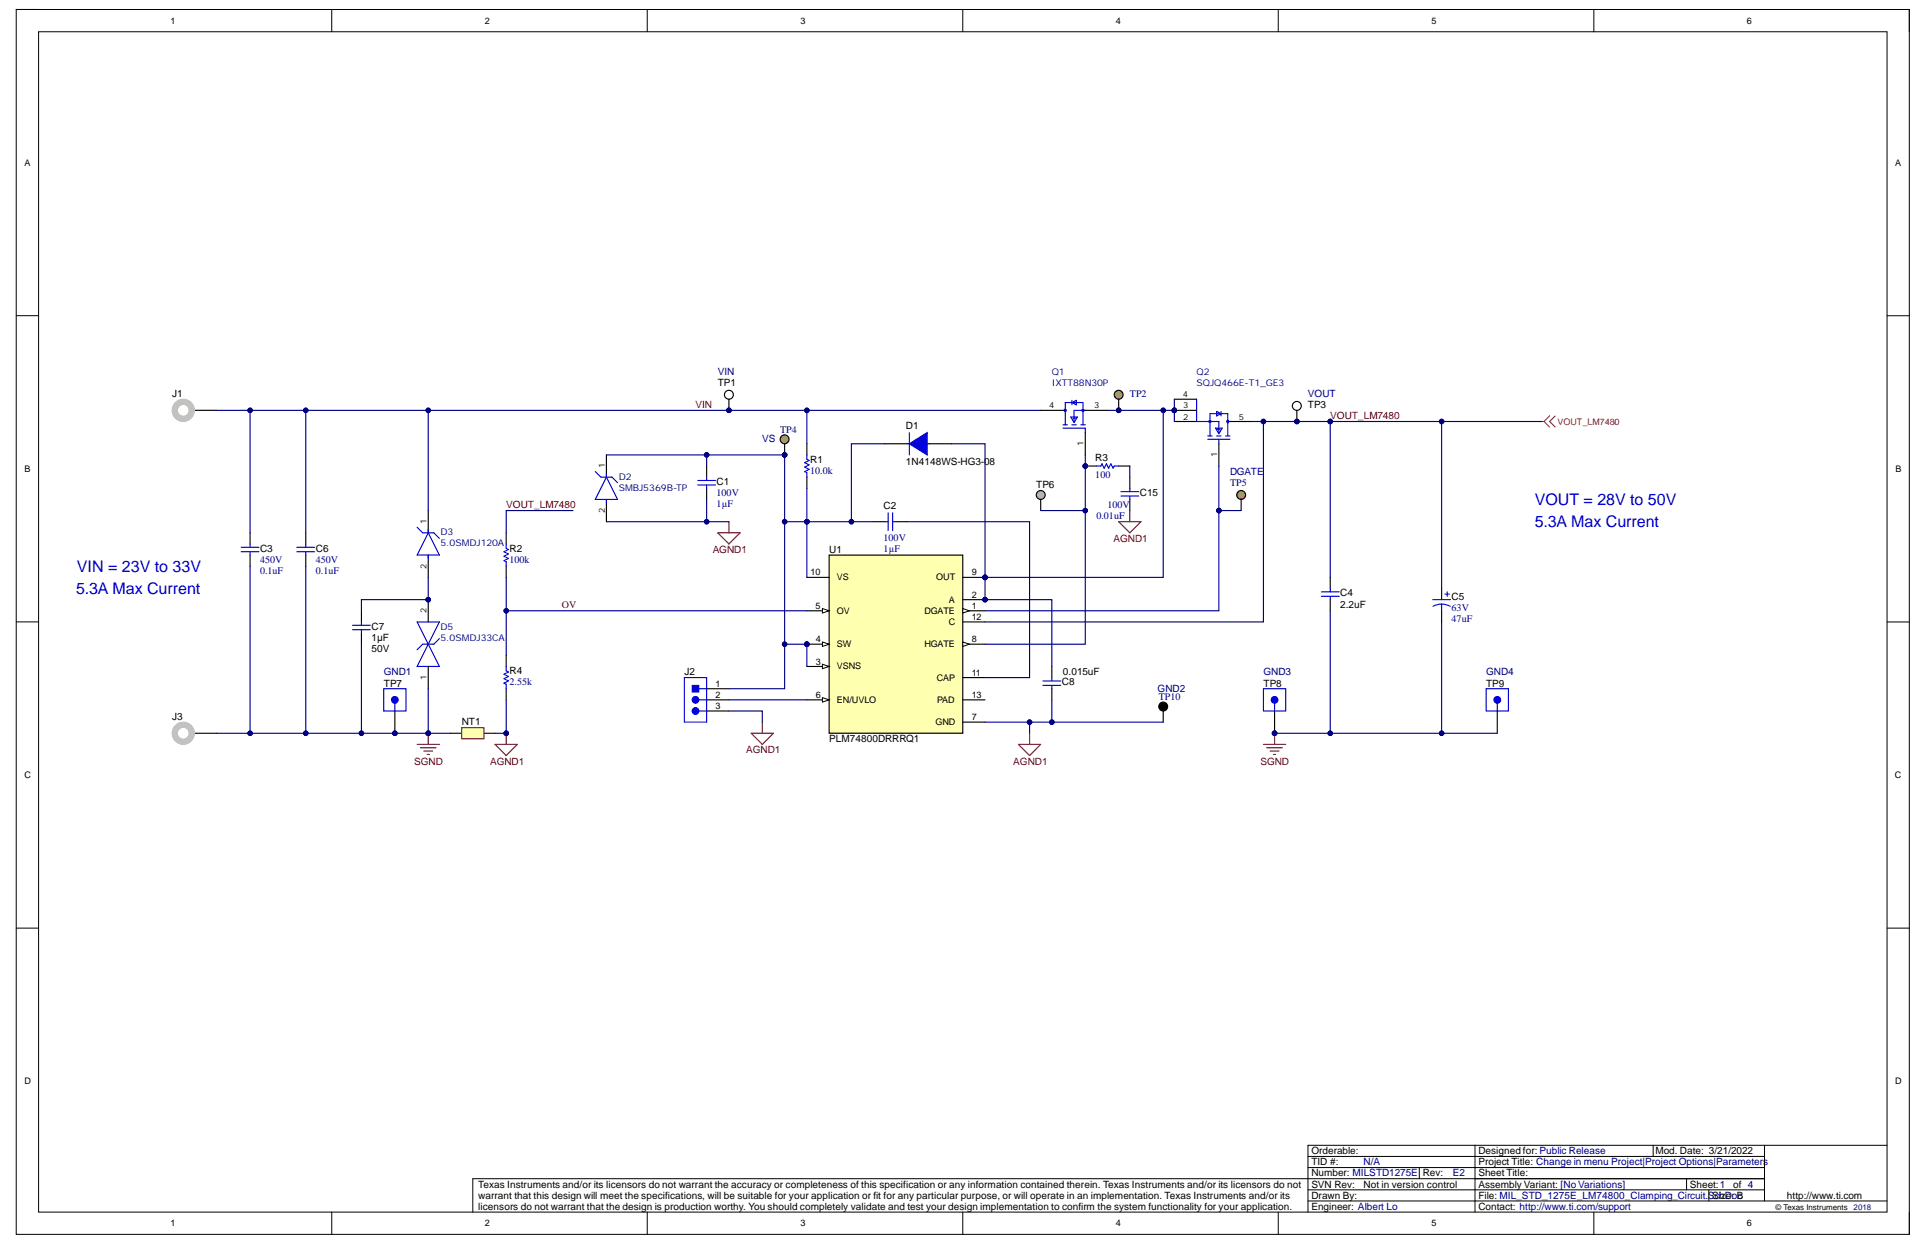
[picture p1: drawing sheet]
<svg xmlns="http://www.w3.org/2000/svg" width="432mm" height="279mm" viewBox="0 0 432 279" stroke-linecap="round" stroke-linejoin="round" font-family="sans-serif">
<defs><g id="words">
<g font-size="3.6" fill="#00f">
<text x="344" y="113.2">VOUT = 28V to 50V</text>
<text x="344" y="118.2">5.3A Max Current</text>
<text x="17.3" y="128.1">VIN = 23V to 33V</text>
<text x="17.1" y="133.1">5.3A Max Current</text>
</g>
<g font-size="2.2" fill="#000080">
<text x="160.8" y="84">VIN</text>
<text x="253.2" y="89">TP2</text>
<text x="293.1" y="89">VOUT</text>
<text x="170.8" y="99">VS</text>
<text x="174.8" y="97">TP4</text>
<text x="181.6" y="106.2">10.0k</text>
<text x="245.4" y="107.2">100</text>
<text x="275.6" y="106.4">DGATE</text>
<text x="160.6" y="111.2">100V</text>
<text x="160.6" y="113.7">1µF</text>
<text x="248.2" y="113.9">100V</text>
<text x="275.6" y="108.9">TP5</text>
<text x="245.7" y="116.4">0.01uF</text>
<text x="198" y="121.2">100V</text>
<text x="198" y="123.7">1µF</text>
<text x="58.3" y="126.1">450V</text>
<text x="58.3" y="128.6">0.1uF</text>
<text x="70.8" y="126.1">450V</text>
<text x="70.8" y="128.6">0.1uF</text>
<text x="114.2" y="126.1">100k</text>
<text x="325.3" y="136.9">63V</text>
<text x="325.3" y="139.4">47uF</text>
<text x="86" y="151.4">GND1</text>
<text x="114.2" y="153.6">2.55k</text>
<text x="259.4" y="155.1">GND2</text>
<text x="283.1" y="151.4">GND3</text>
<text x="333" y="151.4">GND4</text>
<text x="259.6" y="156.9">TP10</text>
<text x="305.6" y="261.2">N/A</text>
<text x="325.5" y="263.7">E2</text>
<text x="384.2" y="268.7">chDoc</text>
</g>
<g font-size="2.2">
<text x="38.6" y="89">J1</text>
<text x="160.8" y="86.5">TP1</text>
<text x="293.1" y="91.5">TP3</text>
<text x="203" y="96.2">D1</text>
<text x="181.6" y="103.7">R1</text>
<text x="203" y="104.2">1N4148WS-HG3-08</text>
<text x="245.4" y="103.2">R3</text>
<text x="160.6" y="108.7">C1</text>
<text x="232.2" y="109.4">TP6</text>
<text x="255.4" y="111.2">C15</text>
<text x="198" y="114.2">C2</text>
<text x="58.3" y="123.7">C3</text>
<text x="70.8" y="123.7">C6</text>
<text x="114.2" y="123.7">R2</text>
<text x="185.8" y="123.9">U1</text>
<text x="300.3" y="136.2">2.2uF</text>
<text x="300.3" y="133.7">C4</text>
<text x="325.3" y="134.4">C5</text>
<text x="83.3" y="143.7">1µF</text>
<text x="83.3" y="141.2">C7</text>
<text x="83.3" y="146.2">50V</text>
<text x="86" y="153.9">TP7</text>
<text x="114.2" y="151.1">R4</text>
<text x="153.4" y="151.4">J2</text>
<text x="238" y="153.6">C8</text>
<text x="238.2" y="151.4">0.015uF</text>
<text x="283.1" y="153.9">TP8</text>
<text x="333" y="153.9">TP9</text>
<text x="38.6" y="161.4">J3</text>
<text x="103.5" y="162.6">NT1</text>
<text x="185.8" y="166.4">PLM74800DRRRQ1</text>
<text x="293.9" y="263.7">Number: MILSTD1275E</text>
<text x="293.9" y="261.2">TID #:</text>
<text x="293.9" y="258.7">Orderable:</text>
<text x="318.8" y="263.7">Rev:</text>
<text x="331.3" y="263.7">Sheet Title:</text>
<text x="331.3" y="261.2">Project Title: Change in menu Project|Project Options|Parameters</text>
<text x="331.3" y="258.7">Designed for: Public Release</text>
<text x="370.9" y="258.7">Mod. Date: 3/21/2022</text>
<text x="107.2" y="266.2">Texas Instruments and/or its licensors do not warrant the accuracy or completeness of this specification or any information contained therein. Texas Instruments and/or its licensors do not</text>
<text x="107.2" y="268.7">warrant that this design will meet the specifications, will be suitable for your application or fit for any particular purpose, or will operate in an implementation. Texas Instruments and/or its</text>
<text x="293.9" y="268.7">Drawn By:</text>
<text x="293.9" y="266.2">SVN Rev:</text>
<text x="305.6" y="266.2">Not in version control</text>
<text x="331.3" y="268.7">File: MIL_STD_1275E_LM74800_Clamping_Circuit.SSize: B</text>
<text x="331.3" y="266.2">Assembly Variant: [No Variations]</text>
<text x="378.7" y="266.2">Sheet:1</text>
<text x="388.4" y="266.2">of 4</text>
<text x="400.4" y="268.7">http://www.ti.com</text>
<text x="107.2" y="271.2">licensors do not warrant that the design is production worthy. You should completely validate and test your design implementation to confirm the system functionality for your application.</text>
<text x="293.9" y="271.2">Engineer: Albert Lo</text>
<text x="331.3" y="271.2">Contact: http://www.ti.com/support</text>
</g>
<g font-size="2.2" fill="#800000">
<text x="155.8" y="91.5">VIN</text>
<text x="298.1" y="94">VOUT_LM7480</text>
<text x="113.4" y="113.9">VOUT_LM7480</text>
<text x="159.7" y="123.9">AGND1</text>
<text x="249.5" y="121.4">AGND1</text>
<text x="125.9" y="136.4">OV</text>
<text x="92.8" y="171.4">SGND</text>
<text x="109.8" y="171.4">AGND1</text>
<text x="167.2" y="168.9">AGND1</text>
<text x="227" y="171.4">AGND1</text>
<text x="282.4" y="171.4">SGND</text>
</g>
<g font-size="2.1" fill="#000080">
<text x="235.7" y="84">Q1</text>
<text x="235.7" y="86.5">IXTT88N30P</text>
<text x="268.1" y="84">Q2</text>
<text x="268.1" y="86.5">SQJQ466E-T1_GE3</text>
<text x="138.6" y="107.5">D2</text>
<text x="138.6" y="110">SMBJ5369B-TP</text>
<text x="98.7" y="120">D3</text>
<text x="98.7" y="122.5">5.0SMDJ120A</text>
<text x="98.7" y="141.2">D5</text>
<text x="98.7" y="143.7">5.0SMDJ33CA</text>
</g>
<g font-size="2">
<text x="38.2" y="5.3">1</text>
<text x="108.7" y="5.3">2</text>
<text x="179.4" y="5.3">3</text>
<text x="250" y="5.3">4</text>
<text x="320.7" y="5.3">5</text>
<text x="391.4" y="5.3">6</text>
<text x="5.5" y="37.1">A</text>
<text x="424.7" y="37.1">A</text>
<text x="5.5" y="105.8">B</text>
<text x="424.7" y="105.8">B</text>
<text x="181.6" y="129">10</text>
<text x="187.5" y="130.1">VS</text>
<text x="209.8" y="130.1">OUT</text>
<text x="217.7" y="129">9</text>
<text x="182.7" y="136.5">5</text>
<text x="187.5" y="137.6">OV</text>
<text x="207.2" y="137.6">DGATE</text>
<text x="212.6" y="135.1">A</text>
<text x="217.7" y="136.5">1</text>
<text x="217.7" y="134">2</text>
<text x="182.8" y="144">4</text>
<text x="212.6" y="140.1">C</text>
<text x="217.7" y="144">8</text>
<text x="217.7" y="139">12</text>
<text x="182.8" y="148.9">3</text>
<text x="187.5" y="145.1">SW</text>
<text x="207.2" y="145.1">HGATE</text>
<text x="160.3" y="153.9">1</text>
<text x="187.5" y="150">VSNS</text>
<text x="209.9" y="152.5">CAP</text>
<text x="217.7" y="151.4">11</text>
<text x="160.3" y="156.4">2</text>
<text x="160.3" y="158.9">3</text>
<text x="182.8" y="156.4">6</text>
<text x="187.5" y="157.5">EN/UVLO</text>
<text x="210" y="157.5">PAD</text>
<text x="217.7" y="161.4">7</text>
<text x="217.7" y="156.4">13</text>
<text x="209.6" y="162.5">GND</text>
<text x="5.5" y="174.4">C</text>
<text x="424.6" y="174.4">C</text>
<text x="5.5" y="243">D</text>
<text x="424.7" y="243">D</text>
<text x="38.2" y="274.8">1</text>
<text x="108.7" y="274.8">2</text>
<text x="179.4" y="274.8">3</text>
<text x="250" y="274.8">4</text>
<text x="320.7" y="274.8">5</text>
<text x="391.4" y="274.8">6</text>
</g>
<text font-size="2" fill="#f00" x="349" y="95.3">VOUT_LM7480</text>
<g font-size="1.9">
<text x="265.1" y="89.1">4</text>
<text x="235.1" y="91.6">4</text>
<text x="245.2" y="91.6">3</text>
<text x="265.1" y="94">2</text>
<text x="265.1" y="91.6">3</text>
<text x="277.6" y="94">5</text>
<text x="242.8" y="99.9" transform="rotate(-90 242.8 99.9)">1</text>
<text x="135.5" y="105" transform="rotate(-90 135.5 105)">1</text>
<text x="272.8" y="102.4" transform="rotate(-90 272.8 102.4)">1</text>
<text x="95.6" y="117.4" transform="rotate(-90 95.6 117.4)">1</text>
<text x="135.5" y="115" transform="rotate(-90 135.5 115)">2</text>
<text x="95.6" y="127.5" transform="rotate(-90 95.6 127.5)">2</text>
<text x="95.6" y="137.4" transform="rotate(-90 95.6 137.4)">2</text>
<text x="95.6" y="152.3" transform="rotate(-90 95.6 152.3)">1</text>
</g>
<text font-size="1.8" x="397.9" y="271.3">© Texas Instruments</text>
<text font-size="1.8" fill="#000080" x="415.4" y="271.3">2018</text>
</g></defs>
<g fill="none" stroke="#000" stroke-width=".22">
<path d="M3.6 2.1h424.2v274.6h-424.2zM3.6 2.1h5M8.6 7.1h414.2v264.6h-414.2zM74.3 2.1v5M145 2.1v5M215.7 2.1v5M286.4 2.1v5M357.1 2.1v5M422.8 2.1h5v5M3.6 70.8h5M422.8 70.8h5M3.6 139.4h5"/>
<path d="M422.8 139.4h5M3.6 208h5M422.8 208h5M293.1 259.2h102.3M330.5 256.7v15M370.4 256.7v2.5M395.4 256.7v12.5M422.8 256.7h-129.7v15M74.3 271.7v5M145 271.7v5M215.7 271.7v5M286.4 271.7v5"/>
<path d="M293.1 269.2h129.7M293.1 266.7h102.3M293.1 261.7h102.3M318 261.7v2.5M357.1 271.7v5M377.9 264.2v2.5M382.9 266.7v2.5M395.4 264.2h-289.5v7.5M427.8 271.7v5"/>
</g>
<path d="M93.5 166.8h5M94.2 167.6h3.5M95 168.3h2M95.7 169.1h.5M96 164.3v2.5M228.2 166.8h5l-2.5 2.5zM230.7 164.3v2.5" fill="none" stroke="#800000" stroke-width=".25"/>
<circle cx="96" cy="164.4" r=".5" fill="#000080"/>
<circle cx="96" cy="164.4" r=".5" fill="none" stroke="#000080" stroke-width=".22"/>
<path d="M298.1 129.4v2.5M298.1 134.4v2.5" fill="none" stroke="#000" stroke-width=".25"/>
<path d="M296.1 132.7h4M296.1 133.7h4M298.1 131.9v.8M298.1 133.7v.7" fill="none" stroke="#00f" stroke-width=".25"/>
<path d="M283.1 166.8h5M283.9 167.6h3.5M284.6 168.3h2M285.4 169.1h.4M285.6 164.3v2.5" fill="none" stroke="#800000" stroke-width=".25"/>
<circle cx="285.6" cy="164.4" r=".5" fill="#000080"/>
<circle cx="285.6" cy="164.4" r=".5" fill="none" stroke="#000080" stroke-width=".22"/>
<path d="M43.6 92h5M43.6 164.3h5" fill="none" stroke="#000" stroke-width=".25"/>
<g fill="none" stroke="#c0c0c0" stroke-width="1.3">
<circle cx="41.1" cy="92" r="1.87"/>
<circle cx="41.1" cy="164.3" r="1.87"/>
</g>
<g fill="none" stroke="#c0c0c0" stroke-width=".22">
<circle cx="41.1" cy="92" r="2.49"/>
<circle cx="41.1" cy="164.3" r="2.49"/>
</g>
<circle cx="285.6" cy="164.4" r=".5" fill="#000080"/>
<circle cx="285.6" cy="164.4" r=".5" fill="none" stroke="#000080" stroke-width=".22"/>
<path d="M283.1 154.4h5v5h-5z" fill-rule="evenodd" fill="#fff"/>
<path d="M283.1 154.4h5v5h-5zM285.6 157.6v1.8" fill="none" stroke="#00f" stroke-width=".25"/>
<circle cx="285.6" cy="156.9" r=".75" fill="#00f"/>
<circle cx="285.6" cy="156.9" r=".75" fill="none" stroke="#00f" stroke-width=".25"/>
<path d="M285.6 159.4v4.9" fill="none" stroke="#000" stroke-width=".25"/>
<circle cx="285.6" cy="164.4" r=".5" fill="#000080"/>
<circle cx="285.6" cy="164.4" r=".5" fill="none" stroke="#000080" stroke-width=".22"/>
<circle cx="220.7" cy="134.4" r=".5" fill="#000080"/>
<circle cx="220.7" cy="134.4" r=".5" fill="none" stroke="#000080" stroke-width=".22"/>
<circle cx="180.8" cy="144.4" r=".5" fill="#000080"/>
<circle cx="180.8" cy="144.4" r=".5" fill="none" stroke="#000080" stroke-width=".22"/>
<circle cx="220.7" cy="129.4" r=".5" fill="#000080"/>
<circle cx="220.7" cy="129.4" r=".5" fill="none" stroke="#000080" stroke-width=".22"/>
<path d="M185.8 124.4h29.9v39.9h-29.9z" fill-rule="evenodd" fill="#ffffb0"/>
<path d="M185.8 124.4h29.9v39.9h-29.9zM215.7 136.9h5" fill="none" stroke="#000" stroke-width=".25"/>
<path d="M215.7 136.4l1.5 .5-1.5 .5z" fill="#f8fcff"/>
<path d="M215.7 136.4l1.5 .5-1.5 .5z" fill="none" stroke="#000" stroke-width=".22"/>
<path d="M215.7 134.4h5" fill="none" stroke="#000" stroke-width=".25"/>
<circle cx="220.7" cy="134.4" r=".5" fill="#000080"/>
<circle cx="220.7" cy="134.4" r=".5" fill="none" stroke="#000080" stroke-width=".22"/>
<path d="M180.8 149.4h5" fill="none" stroke="#000" stroke-width=".25"/>
<path d="M184.3 148.9l1.5 .5-1.5 .5z" fill="#f8fcff"/>
<path d="M184.3 148.9l1.5 .5-1.5 .5z" fill="none" stroke="#000" stroke-width=".22"/>
<path d="M180.8 144.4h5" fill="none" stroke="#000" stroke-width=".25"/>
<path d="M184.3 143.9l1.5 .5-1.5 .5z" fill="#f8fcff"/>
<path d="M184.3 143.9l1.5 .5-1.5 .5z" fill="none" stroke="#000" stroke-width=".22"/>
<circle cx="180.8" cy="144.4" r=".5" fill="#000080"/>
<circle cx="180.8" cy="144.4" r=".5" fill="none" stroke="#000080" stroke-width=".22"/>
<path d="M180.8 136.9h5" fill="none" stroke="#000" stroke-width=".25"/>
<path d="M184.3 136.4l1.5 .5-1.5 .5z" fill="#f8fcff"/>
<path d="M184.3 136.4l1.5 .5-1.5 .5z" fill="none" stroke="#000" stroke-width=".22"/>
<path d="M180.8 156.9h5" fill="none" stroke="#000" stroke-width=".25"/>
<path d="M184.3 156.4l1.5 .5-1.5 .5z" fill="#f8fcff"/>
<path d="M184.3 156.4l1.5 .5-1.5 .5z" fill="none" stroke="#000" stroke-width=".22"/>
<path d="M215.7 144.4h5M215.7 161.9h5" fill="none" stroke="#000" stroke-width=".25"/>
<path d="M215.7 143.9l1.5 .5-1.5 .5z" fill="#f8fcff"/>
<path d="M215.7 143.9l1.5 .5-1.5 .5z" fill="none" stroke="#000" stroke-width=".22"/>
<path d="M215.7 129.4h5" fill="none" stroke="#000" stroke-width=".25"/>
<circle cx="220.7" cy="129.4" r=".5" fill="#000080"/>
<circle cx="220.7" cy="129.4" r=".5" fill="none" stroke="#000080" stroke-width=".22"/>
<path d="M180.8 129.4h5M215.7 139.4h5M215.7 151.9h5M215.7 156.9h5" fill="none" stroke="#000" stroke-width=".25"/>
<path d="M160.8 119.4h5l-2.5 2.5zM163.3 116.9v2.5M110.9 166.8h5l-2.5 2.5zM113.4 164.3v2.5" fill="none" stroke="#800000" stroke-width=".25"/>
<circle cx="113.4" cy="164.4" r=".5" fill="#000080"/>
<circle cx="113.4" cy="164.4" r=".5" fill="none" stroke="#000080" stroke-width=".22"/>
<path d="M153.4 151.9h4.9v10h-4.9z" fill-rule="evenodd" fill="#fff"/>
<path d="M153.4 151.9h4.9v10h-4.9zM156.6 156.9h1.7" fill="none" stroke="#00f" stroke-width=".25"/>
<circle cx="155.8" cy="156.9" r=".75" fill="#00f"/>
<g fill="none" stroke="#00f" stroke-width=".25">
<path d="M156.6 154.4h1.7M156.6 159.4h1.7"/>
<circle cx="155.8" cy="156.9" r=".75"/>
</g>
<path d="M158.3 154.4h5M158.3 156.9h5" fill="none" stroke="#000" stroke-width=".25"/>
<circle cx="155.8" cy="159.4" r=".75" fill="#00f"/>
<circle cx="155.8" cy="159.4" r=".75" fill="none" stroke="#00f" stroke-width=".25"/>
<path d="M158.3 159.4h5" fill="none" stroke="#000" stroke-width=".25"/>
<path d="M155.1 153.6h1.5v1.5h-1.5z" fill-rule="evenodd" fill="#00f"/>
<path d="M155.1 153.6h1.5v1.5h-1.5z" fill="none" stroke="#00f" stroke-width=".22"/>
<path d="M168.3 164.3h5l-2.5 2.5zM170.8 161.9v2.4" fill="none" stroke="#800000" stroke-width=".25"/>
<circle cx="290.6" cy="94.5" r=".5" fill="#000080"/>
<circle cx="290.6" cy="94.5" r=".5" fill="none" stroke="#000080" stroke-width=".22"/>
<circle cx="290.6" cy="91" r="1" fill="#fff"/>
<g fill="none" stroke="#000" stroke-width=".25">
<path d="M290.6 92v2.5"/>
<circle cx="290.6" cy="91" r="1"/>
</g>
<circle cx="290.6" cy="94.5" r=".5" fill="#000080"/>
<circle cx="290.6" cy="94.5" r=".5" fill="none" stroke="#000080" stroke-width=".22"/>
<circle cx="298.1" cy="94.5" r=".5" fill="#000080"/>
<circle cx="298.1" cy="94.5" r=".5" fill="none" stroke="#000080" stroke-width=".22"/>
<path d="M333 154.4h5v5h-5z" fill-rule="evenodd" fill="#fff"/>
<path d="M333 154.4h5v5h-5zM335.5 157.6v1.8" fill="none" stroke="#00f" stroke-width=".25"/>
<circle cx="335.5" cy="156.9" r=".75" fill="#00f"/>
<circle cx="335.5" cy="156.9" r=".75" fill="none" stroke="#00f" stroke-width=".25"/>
<path d="M335.5 159.4v4.9" fill="none" stroke="#000" stroke-width=".25"/>
<circle cx="88.5" cy="164.4" r=".5" fill="#000080"/>
<circle cx="88.5" cy="164.4" r=".5" fill="none" stroke="#000080" stroke-width=".22"/>
<path d="M86 154.4h5v5h-5z" fill-rule="evenodd" fill="#fff"/>
<path d="M86 154.4h5v5h-5zM88.5 157.6v1.8" fill="none" stroke="#00f" stroke-width=".25"/>
<circle cx="88.5" cy="156.9" r=".75" fill="#00f"/>
<circle cx="88.5" cy="156.9" r=".75" fill="none" stroke="#00f" stroke-width=".25"/>
<path d="M88.5 159.4v4.9" fill="none" stroke="#000" stroke-width=".25"/>
<circle cx="88.5" cy="164.4" r=".5" fill="#000080"/>
<circle cx="88.5" cy="164.4" r=".5" fill="none" stroke="#000080" stroke-width=".22"/>
<path d="M235.7 149.4v2.5M235.7 154.4v2.5" fill="none" stroke="#000" stroke-width=".25"/>
<path d="M233.7 152.6h4M233.7 153.6h4M235.7 151.9v.7M235.7 153.6v.8" fill="none" stroke="#00f" stroke-width=".25"/>
<circle cx="163.3" cy="92" r=".5" fill="#000080"/>
<circle cx="163.3" cy="92" r=".5" fill="none" stroke="#000080" stroke-width=".22"/>
<circle cx="163.3" cy="88.5" r="1" fill="#fff"/>
<g fill="none" stroke="#000" stroke-width=".25">
<path d="M163.3 89.5v2.5"/>
<circle cx="163.3" cy="88.5" r="1"/>
</g>
<circle cx="163.3" cy="92" r=".5" fill="#000080"/>
<circle cx="163.3" cy="92" r=".5" fill="none" stroke="#000080" stroke-width=".22"/>
<circle cx="260.7" cy="158.4" r="1" fill="#000"/>
<g fill="none" stroke="#000" stroke-width=".25">
<path d="M260.6 159.4v2.5"/>
<circle cx="260.7" cy="158.4" r="1"/>
</g>
<circle cx="278.1" cy="110.9" r="1" fill="#fd8300"/>
<g fill="none" stroke="#000" stroke-width=".25">
<path d="M278.1 111.9v2.5"/>
<circle cx="278.1" cy="110.9" r="1"/>
</g>
<circle cx="175.8" cy="102" r=".5" fill="#000080"/>
<circle cx="175.8" cy="102" r=".5" fill="none" stroke="#000080" stroke-width=".22"/>
<circle cx="175.8" cy="98.5" r="1" fill="#fd8300"/>
<g fill="none" stroke="#000" stroke-width=".25">
<path d="M175.8 99.5v2.5"/>
<circle cx="175.8" cy="98.5" r="1"/>
</g>
<circle cx="175.8" cy="102" r=".5" fill="#000080"/>
<circle cx="175.8" cy="102" r=".5" fill="none" stroke="#000080" stroke-width=".22"/>
<path d="M101 164.3h2.5M108.4 164.3h2.5" fill="none" stroke="#000" stroke-width=".25"/>
<path d="M103.5 163.1h4.9v2.5h-4.9z" fill-rule="evenodd" fill="#ffffb0"/>
<path d="M103.5 163.1h4.9v2.5h-4.9z" fill="none" stroke="#800000" stroke-width=".22"/>
<path d="M198.3 99.5h14.9M56 119.4v2.5M68.5 119.4v2.5M56 124.4v2.5M68.5 124.4v2.5M81 136.9v2.5M81 141.9v2.5" fill="none" stroke="#000" stroke-width=".25"/>
<path d="M54 122.7h4M54 123.7h4M56 121.9v.8M56 123.7v.7M66.5 122.7h4M66.5 123.7h4M68.5 121.9v.8M68.5 123.7v.7M81 139.4v.7M79 140.1h4M79 141.1h4M81 141.1v.8" fill="none" stroke="#00f" stroke-width=".25"/>
<path d="M203.8 99.5l3.9-2.5v5z" fill="#00f"/>
<path d="M203.8 99.5l3.9-2.5v5zM203.8 97v5" fill="none" stroke="#00f" stroke-width=".25"/>
<path d="M345.5 94.5h.5M346 94.5l1.2 1.2M347.2 93.2l-1.2 1.3M348.5 93.2l-1.3 1.3 1.3 1.2" fill="none" stroke="#f00" stroke-width=".25"/>
<circle cx="263.1" cy="92" r=".5" fill="#000080"/>
<circle cx="263.1" cy="92" r=".5" fill="none" stroke="#000080" stroke-width=".22"/>
<g fill="none" stroke="#00f" stroke-width=".25">
<path d="M268.1 89.5v5h5v2.5M270.6 98.5h5M270.6 97.7h1M271.1 97.7v-5h4v5M272.4 96h1.5l-.8 1.2zM272.6 97.7h1M272.6 96.2h.8M272.6 92.2l1 .5-1 .5zM273.1 98.5v1M273.6 92.2v1M274.6 97.7h1M275.1 94.5h.5"/>
<circle cx="271.1" cy="94.5" r=".25"/>
<circle cx="275.1" cy="94.5" r=".25"/>
</g>
<path d="M263.1 94.5h5M263.1 92h5M273.1 99.5v5M275.6 94.5h5" fill="none" stroke="#000" stroke-width=".25"/>
<circle cx="263.1" cy="92" r=".5" fill="#000080"/>
<circle cx="263.1" cy="92" r=".5" fill="none" stroke="#000080" stroke-width=".22"/>
<path d="M263.1 89.5h5M158.3 104.4v2.5M158.3 109.4v2.5M253.2 106.9v2.5M253.2 111.9v2.5" fill="none" stroke="#000" stroke-width=".25"/>
<path d="M156.3 107.7h4M156.3 108.7h4M158.3 106.9v.8M158.3 108.7v.7M251.2 110.2h4M251.2 111.2h4M253.2 109.4v.8M253.2 111.2v.7" fill="none" stroke="#00f" stroke-width=".25"/>
<path d="M250.7 116.9h5l-2.5 2.5zM253.2 114.4v2.5" fill="none" stroke="#800000" stroke-width=".25"/>
<circle cx="243.2" cy="104.5" r=".5" fill="#000080"/>
<circle cx="243.2" cy="104.5" r=".5" fill="none" stroke="#000080" stroke-width=".22"/>
<path d="M243.2 104.5h2.5M250.7 104.5h2.5" fill="none" stroke="#000" stroke-width=".25"/>
<circle cx="243.2" cy="104.5" r=".5" fill="#000080"/>
<circle cx="243.2" cy="104.5" r=".5" fill="none" stroke="#000080" stroke-width=".22"/>
<path d="M245.7 104.5h1l.2-.5 .5 1 .5-1 .5 1 .5-1 .5 1 .3-.5h1M113.4 121.9v1l.5 .3-1 .5 1 .5-1 .5 1 .5-1 .5 .5 .2v1M113.4 149.4v1l.5 .2-1 .5 1 .5-1 .5 1 .5-1 .5 .5 .3v1" fill="none" stroke="#00f" stroke-width=".25"/>
<path d="M113.4 119.4v2.5M113.4 126.9v2.5M113.4 146.9v2.5M113.4 154.4v2.5" fill="none" stroke="#000" stroke-width=".25"/>
<circle cx="233.2" cy="110.9" r="1" fill="#b2acb0"/>
<g fill="none" stroke="#000" stroke-width=".25">
<path d="M233.2 111.9v2.5"/>
<circle cx="233.2" cy="110.9" r="1"/>
</g>
<circle cx="250.7" cy="92" r=".5" fill="#000080"/>
<circle cx="250.7" cy="92" r=".5" fill="none" stroke="#000080" stroke-width=".22"/>
<circle cx="250.7" cy="88.5" r="1" fill="#fd8300"/>
<g fill="none" stroke="#000" stroke-width=".25">
<path d="M250.7 89.5v2.5"/>
<circle cx="250.7" cy="88.5" r="1"/>
</g>
<circle cx="250.7" cy="92" r=".5" fill="#000080"/>
<circle cx="250.7" cy="92" r=".5" fill="none" stroke="#000080" stroke-width=".22"/>
<path d="M180.8 99.5v2.5M180.8 106.9v2.5M195.8 116.9h2.5M200.8 116.9h2.5M323 131.9v2.5M323 136.9v2.5" fill="none" stroke="#000" stroke-width=".25"/>
<path d="M180.8 102v1l.5 .2-1 .5 1 .5-1 .5 1 .5-1 .5 .5 .3v.9M198.3 116.9h.7M199 114.9v4M200 116.9h.8M200 114.9v4M321 134.4h4M323 135.4l1.2 .2 .8 .3M323 135.4l-1.2 .2-.7 .3M323 135.4v1.5M323.8 133.2h1M324.3 132.7v1" fill="none" stroke="#00f" stroke-width=".25"/>
<circle cx="96" cy="134.4" r=".5" fill="#000080"/>
<circle cx="96" cy="134.4" r=".5" fill="none" stroke="#000080" stroke-width=".22"/>
<path d="M93.5 139.4l5 10h-5l5-10zM98.5 143.1l-1.3 1.3h-2.5l-1.2 1.2" fill="none" stroke="#00f" stroke-width=".25"/>
<path d="M96 134.4v5M96 149.4v5" fill="none" stroke="#000" stroke-width=".25"/>
<circle cx="96" cy="134.4" r=".5" fill="#000080"/>
<circle cx="96" cy="134.4" r=".5" fill="none" stroke="#000080" stroke-width=".22"/>
<path d="M96 114.4v5M135.9 102v4.9M135.9 111.9v5M96 124.4v5" fill="none" stroke="#000" stroke-width=".25"/>
<path d="M93.5 118.2l1.2 1.2h2.5l1.3 1.3M96 119.4l2.5 5h-5zM96 118.7v.7M133.4 105.7l1.2 1.2h2.5l1.3 1.3M135.9 106.9l2.5 5h-5zM135.9 106.2v.7M135.9 111.9v.8M96 124.4v.8" fill="none" stroke="#00f" stroke-width=".25"/>
<path d="M298.1 136.9v27.4h-12.5" fill="none" stroke="#000080" stroke-width=".25"/>
<circle cx="285.6" cy="164.4" r=".5" fill="#000080"/>
<circle cx="285.6" cy="164.4" r=".5" fill="none" stroke="#000080" stroke-width=".22"/>
<circle cx="298.1" cy="164.4" r=".5" fill="#000080"/>
<circle cx="298.1" cy="164.4" r=".5" fill="none" stroke="#000080" stroke-width=".22"/>
<path d="M220.7 161.9h10v2.4" fill="none" stroke="#000080" stroke-width=".25"/>
<circle cx="230.7" cy="161.9" r=".5" fill="#000080"/>
<circle cx="230.7" cy="161.9" r=".5" fill="none" stroke="#000080" stroke-width=".22"/>
<path d="M180.8 116.9v12.5" fill="none" stroke="#000080" stroke-width=".25"/>
<circle cx="180.8" cy="116.9" r=".5" fill="#000080"/>
<circle cx="180.8" cy="116.9" r=".5" fill="none" stroke="#000080" stroke-width=".22"/>
<path d="M203.3 116.9h27.4v35h-10M113.4 156.9v7.4" fill="none" stroke="#000080" stroke-width=".25"/>
<circle cx="113.4" cy="164.4" r=".5" fill="#000080"/>
<circle cx="113.4" cy="164.4" r=".5" fill="none" stroke="#000080" stroke-width=".22"/>
<path d="M323 94.5v37.4" fill="none" stroke="#000080" stroke-width=".25"/>
<circle cx="323" cy="94.5" r=".5" fill="#000080"/>
<circle cx="323" cy="94.5" r=".5" fill="none" stroke="#000080" stroke-width=".22"/>
<path d="M298.1 94.5v34.9" fill="none" stroke="#000080" stroke-width=".25"/>
<circle cx="298.1" cy="94.5" r=".5" fill="#000080"/>
<circle cx="298.1" cy="94.5" r=".5" fill="none" stroke="#000080" stroke-width=".22"/>
<path d="M273.1 114.4v22.5h-52.4" fill="none" stroke="#000080" stroke-width=".25"/>
<circle cx="273.1" cy="114.4" r=".5" fill="#000080"/>
<circle cx="273.1" cy="114.4" r=".5" fill="none" stroke="#000080" stroke-width=".22"/>
<path d="M273.1 104.5v9.9" fill="none" stroke="#000080" stroke-width=".25"/>
<circle cx="273.1" cy="114.4" r=".5" fill="#000080"/>
<circle cx="273.1" cy="114.4" r=".5" fill="none" stroke="#000080" stroke-width=".22"/>
<path d="M283.1 94.5v44.9h-62.4" fill="none" stroke="#000080" stroke-width=".25"/>
<circle cx="283.1" cy="94.5" r=".5" fill="#000080"/>
<circle cx="283.1" cy="94.5" r=".5" fill="none" stroke="#000080" stroke-width=".22"/>
<path d="M180.8 92v7.5" fill="none" stroke="#000080" stroke-width=".25"/>
<circle cx="180.8" cy="92" r=".5" fill="#000080"/>
<circle cx="180.8" cy="92" r=".5" fill="none" stroke="#000080" stroke-width=".22"/>
<path d="M96 92v22.4" fill="none" stroke="#000080" stroke-width=".25"/>
<circle cx="96" cy="92" r=".5" fill="#000080"/>
<circle cx="96" cy="92" r=".5" fill="none" stroke="#000080" stroke-width=".22"/>
<path d="M163.3 159.4h7.5v2.5M230.7 161.9h29.9" fill="none" stroke="#000080" stroke-width=".25"/>
<circle cx="235.7" cy="161.9" r=".5" fill="#000080"/>
<circle cx="235.7" cy="161.9" r=".5" fill="none" stroke="#000080" stroke-width=".22"/>
<circle cx="230.7" cy="161.9" r=".5" fill="#000080"/>
<circle cx="230.7" cy="161.9" r=".5" fill="none" stroke="#000080" stroke-width=".22"/>
<path d="M213.2 99.5h7.5v29.9" fill="none" stroke="#000080" stroke-width=".25"/>
<circle cx="220.7" cy="129.4" r=".5" fill="#000080"/>
<circle cx="220.7" cy="129.4" r=".5" fill="none" stroke="#000080" stroke-width=".22"/>
<path d="M273.1 114.4h5" fill="none" stroke="#000080" stroke-width=".25"/>
<circle cx="273.1" cy="114.4" r=".5" fill="#000080"/>
<circle cx="273.1" cy="114.4" r=".5" fill="none" stroke="#000080" stroke-width=".22"/>
<path d="M233.2 114.4h10" fill="none" stroke="#000080" stroke-width=".25"/>
<circle cx="243.2" cy="114.4" r=".5" fill="#000080"/>
<circle cx="243.2" cy="114.4" r=".5" fill="none" stroke="#000080" stroke-width=".22"/>
<path d="M163.3 156.9h17.5M180.8 144.4v5" fill="none" stroke="#000080" stroke-width=".25"/>
<circle cx="180.8" cy="144.4" r=".5" fill="#000080"/>
<circle cx="180.8" cy="144.4" r=".5" fill="none" stroke="#000080" stroke-width=".22"/>
<path d="M81 144.4v19.9" fill="none" stroke="#000080" stroke-width=".25"/>
<circle cx="81" cy="164.4" r=".5" fill="#000080"/>
<circle cx="81" cy="164.4" r=".5" fill="none" stroke="#000080" stroke-width=".22"/>
<path d="M260.6 92v37.4h-39.9M128.4 114.4h-15v5" fill="none" stroke="#000080" stroke-width=".25"/>
<circle cx="220.7" cy="129.4" r=".5" fill="#000080"/>
<circle cx="220.7" cy="129.4" r=".5" fill="none" stroke="#000080" stroke-width=".22"/>
<circle cx="260.7" cy="92" r=".5" fill="#000080"/>
<circle cx="260.7" cy="92" r=".5" fill="none" stroke="#000080" stroke-width=".22"/>
<path d="M96 129.4v5h-15v2.5" fill="none" stroke="#000080" stroke-width=".25"/>
<circle cx="96" cy="134.4" r=".5" fill="#000080"/>
<circle cx="96" cy="134.4" r=".5" fill="none" stroke="#000080" stroke-width=".22"/>
<path d="M158.3 111.9v5" fill="none" stroke="#000080" stroke-width=".25"/>
<circle cx="158.3" cy="116.9" r=".5" fill="#000080"/>
<circle cx="158.3" cy="116.9" r=".5" fill="none" stroke="#000080" stroke-width=".22"/>
<path d="M158.3 102v2.4" fill="none" stroke="#000080" stroke-width=".25"/>
<circle cx="158.3" cy="102" r=".5" fill="#000080"/>
<circle cx="158.3" cy="102" r=".5" fill="none" stroke="#000080" stroke-width=".22"/>
<path d="M243.2 102v42.4h-22.5" fill="none" stroke="#000080" stroke-width=".25"/>
<circle cx="243.2" cy="114.4" r=".5" fill="#000080"/>
<circle cx="243.2" cy="114.4" r=".5" fill="none" stroke="#000080" stroke-width=".22"/>
<circle cx="243.2" cy="104.5" r=".5" fill="#000080"/>
<circle cx="243.2" cy="104.5" r=".5" fill="none" stroke="#000080" stroke-width=".22"/>
<path d="M220.7 129.4v5h15v15" fill="none" stroke="#000080" stroke-width=".25"/>
<circle cx="220.7" cy="134.4" r=".5" fill="#000080"/>
<circle cx="220.7" cy="134.4" r=".5" fill="none" stroke="#000080" stroke-width=".22"/>
<circle cx="220.7" cy="129.4" r=".5" fill="#000080"/>
<circle cx="220.7" cy="129.4" r=".5" fill="none" stroke="#000080" stroke-width=".22"/>
<path d="M280.6 94.5h64.9" fill="none" stroke="#000080" stroke-width=".25"/>
<circle cx="323" cy="94.5" r=".5" fill="#000080"/>
<circle cx="323" cy="94.5" r=".5" fill="none" stroke="#000080" stroke-width=".22"/>
<circle cx="298.1" cy="94.5" r=".5" fill="#000080"/>
<circle cx="298.1" cy="94.5" r=".5" fill="none" stroke="#000080" stroke-width=".22"/>
<circle cx="290.6" cy="94.5" r=".5" fill="#000080"/>
<circle cx="290.6" cy="94.5" r=".5" fill="none" stroke="#000080" stroke-width=".22"/>
<circle cx="283.1" cy="94.5" r=".5" fill="#000080"/>
<circle cx="283.1" cy="94.5" r=".5" fill="none" stroke="#000080" stroke-width=".22"/>
<path d="M263.1 89.5v5" fill="none" stroke="#000080" stroke-width=".25"/>
<circle cx="263.1" cy="92" r=".5" fill="#000080"/>
<circle cx="263.1" cy="92" r=".5" fill="none" stroke="#000080" stroke-width=".22"/>
<path d="M135.9 102h39.9" fill="none" stroke="#000080" stroke-width=".25"/>
<circle cx="158.3" cy="102" r=".5" fill="#000080"/>
<circle cx="158.3" cy="102" r=".5" fill="none" stroke="#000080" stroke-width=".22"/>
<circle cx="175.8" cy="102" r=".5" fill="#000080"/>
<circle cx="175.8" cy="102" r=".5" fill="none" stroke="#000080" stroke-width=".22"/>
<path d="M135.9 116.9h27.4" fill="none" stroke="#000080" stroke-width=".25"/>
<circle cx="158.3" cy="116.9" r=".5" fill="#000080"/>
<circle cx="158.3" cy="116.9" r=".5" fill="none" stroke="#000080" stroke-width=".22"/>
<path d="M235.7 156.9v5" fill="none" stroke="#000080" stroke-width=".25"/>
<circle cx="235.7" cy="161.9" r=".5" fill="#000080"/>
<circle cx="235.7" cy="161.9" r=".5" fill="none" stroke="#000080" stroke-width=".22"/>
<path d="M175.8 144.4h5" fill="none" stroke="#000080" stroke-width=".25"/>
<circle cx="175.8" cy="144.4" r=".5" fill="#000080"/>
<circle cx="175.8" cy="144.4" r=".5" fill="none" stroke="#000080" stroke-width=".22"/>
<circle cx="180.8" cy="144.4" r=".5" fill="#000080"/>
<circle cx="180.8" cy="144.4" r=".5" fill="none" stroke="#000080" stroke-width=".22"/>
<path d="M253.2 104.5v2.4M323 139.4v24.9" fill="none" stroke="#000080" stroke-width=".25"/>
<circle cx="323" cy="164.4" r=".5" fill="#000080"/>
<circle cx="323" cy="164.4" r=".5" fill="none" stroke="#000080" stroke-width=".22"/>
<path d="M248.2 92h14.9" fill="none" stroke="#000080" stroke-width=".25"/>
<circle cx="263.1" cy="92" r=".5" fill="#000080"/>
<circle cx="263.1" cy="92" r=".5" fill="none" stroke="#000080" stroke-width=".22"/>
<circle cx="260.7" cy="92" r=".5" fill="#000080"/>
<circle cx="260.7" cy="92" r=".5" fill="none" stroke="#000080" stroke-width=".22"/>
<circle cx="250.7" cy="92" r=".5" fill="#000080"/>
<circle cx="250.7" cy="92" r=".5" fill="none" stroke="#000080" stroke-width=".22"/>
<path d="M298.1 164.3h37.4" fill="none" stroke="#000080" stroke-width=".25"/>
<circle cx="298.1" cy="164.4" r=".5" fill="#000080"/>
<circle cx="298.1" cy="164.4" r=".5" fill="none" stroke="#000080" stroke-width=".22"/>
<circle cx="323" cy="164.4" r=".5" fill="#000080"/>
<circle cx="323" cy="164.4" r=".5" fill="none" stroke="#000080" stroke-width=".22"/>
<path d="M180.8 116.9h10" fill="none" stroke="#000080" stroke-width=".25"/>
<circle cx="190.8" cy="116.9" r=".5" fill="#000080"/>
<circle cx="190.8" cy="116.9" r=".5" fill="none" stroke="#000080" stroke-width=".22"/>
<circle cx="180.8" cy="116.9" r=".5" fill="#000080"/>
<circle cx="180.8" cy="116.9" r=".5" fill="none" stroke="#000080" stroke-width=".22"/>
<path d="M198.3 99.5h-7.5v17.4h5" fill="none" stroke="#000080" stroke-width=".25"/>
<circle cx="190.8" cy="116.9" r=".5" fill="#000080"/>
<circle cx="190.8" cy="116.9" r=".5" fill="none" stroke="#000080" stroke-width=".22"/>
<path d="M175.8 102v14.9" fill="none" stroke="#000080" stroke-width=".25"/>
<circle cx="175.8" cy="116.9" r=".5" fill="#000080"/>
<circle cx="175.8" cy="116.9" r=".5" fill="none" stroke="#000080" stroke-width=".22"/>
<circle cx="175.8" cy="102" r=".5" fill="#000080"/>
<circle cx="175.8" cy="102" r=".5" fill="none" stroke="#000080" stroke-width=".22"/>
<path d="M180.8 109.4v7.5" fill="none" stroke="#000080" stroke-width=".25"/>
<circle cx="180.8" cy="116.9" r=".5" fill="#000080"/>
<circle cx="180.8" cy="116.9" r=".5" fill="none" stroke="#000080" stroke-width=".22"/>
<path d="M180.8 116.9h-5v37.5h-12.5" fill="none" stroke="#000080" stroke-width=".25"/>
<circle cx="180.8" cy="116.9" r=".5" fill="#000080"/>
<circle cx="180.8" cy="116.9" r=".5" fill="none" stroke="#000080" stroke-width=".22"/>
<circle cx="175.8" cy="116.9" r=".5" fill="#000080"/>
<circle cx="175.8" cy="116.9" r=".5" fill="none" stroke="#000080" stroke-width=".22"/>
<circle cx="175.8" cy="144.4" r=".5" fill="#000080"/>
<circle cx="175.8" cy="144.4" r=".5" fill="none" stroke="#000080" stroke-width=".22"/>
<path d="M48.6 92h184.6" fill="none" stroke="#000080" stroke-width=".25"/>
<circle cx="56" cy="92" r=".5" fill="#000080"/>
<circle cx="56" cy="92" r=".5" fill="none" stroke="#000080" stroke-width=".22"/>
<circle cx="68.5" cy="92" r=".5" fill="#000080"/>
<circle cx="68.5" cy="92" r=".5" fill="none" stroke="#000080" stroke-width=".22"/>
<circle cx="96" cy="92" r=".5" fill="#000080"/>
<circle cx="96" cy="92" r=".5" fill="none" stroke="#000080" stroke-width=".22"/>
<circle cx="163.3" cy="92" r=".5" fill="#000080"/>
<circle cx="163.3" cy="92" r=".5" fill="none" stroke="#000080" stroke-width=".22"/>
<circle cx="180.8" cy="92" r=".5" fill="#000080"/>
<circle cx="180.8" cy="92" r=".5" fill="none" stroke="#000080" stroke-width=".22"/>
<path d="M56 92v27.4" fill="none" stroke="#000080" stroke-width=".25"/>
<circle cx="56" cy="92" r=".5" fill="#000080"/>
<circle cx="56" cy="92" r=".5" fill="none" stroke="#000080" stroke-width=".22"/>
<path d="M68.5 92v27.4" fill="none" stroke="#000080" stroke-width=".25"/>
<circle cx="68.5" cy="92" r=".5" fill="#000080"/>
<circle cx="68.5" cy="92" r=".5" fill="none" stroke="#000080" stroke-width=".22"/>
<path d="M68.5 126.9v37.4" fill="none" stroke="#000080" stroke-width=".25"/>
<circle cx="68.5" cy="164.4" r=".5" fill="#000080"/>
<circle cx="68.5" cy="164.4" r=".5" fill="none" stroke="#000080" stroke-width=".22"/>
<path d="M56 126.9v37.4" fill="none" stroke="#000080" stroke-width=".25"/>
<circle cx="56" cy="164.4" r=".5" fill="#000080"/>
<circle cx="56" cy="164.4" r=".5" fill="none" stroke="#000080" stroke-width=".22"/>
<path d="M180.8 136.9h-67.4v10" fill="none" stroke="#000080" stroke-width=".25"/>
<circle cx="113.4" cy="136.9" r=".5" fill="#000080"/>
<circle cx="113.4" cy="136.9" r=".5" fill="none" stroke="#000080" stroke-width=".22"/>
<path d="M113.4 129.4v7.5" fill="none" stroke="#000080" stroke-width=".25"/>
<circle cx="113.4" cy="136.9" r=".5" fill="#000080"/>
<circle cx="113.4" cy="136.9" r=".5" fill="none" stroke="#000080" stroke-width=".22"/>
<path d="M110.9 164.3h2.5" fill="none" stroke="#000080" stroke-width=".25"/>
<circle cx="113.4" cy="164.4" r=".5" fill="#000080"/>
<circle cx="113.4" cy="164.4" r=".5" fill="none" stroke="#000080" stroke-width=".22"/>
<path d="M48.6 164.3h47.4" fill="none" stroke="#000080" stroke-width=".25"/>
<circle cx="56" cy="164.4" r=".5" fill="#000080"/>
<circle cx="56" cy="164.4" r=".5" fill="none" stroke="#000080" stroke-width=".22"/>
<circle cx="68.5" cy="164.4" r=".5" fill="#000080"/>
<circle cx="68.5" cy="164.4" r=".5" fill="none" stroke="#000080" stroke-width=".22"/>
<circle cx="81" cy="164.4" r=".5" fill="#000080"/>
<circle cx="81" cy="164.4" r=".5" fill="none" stroke="#000080" stroke-width=".22"/>
<circle cx="88.5" cy="164.4" r=".5" fill="#000080"/>
<circle cx="88.5" cy="164.4" r=".5" fill="none" stroke="#000080" stroke-width=".22"/>
<circle cx="96" cy="164.4" r=".5" fill="#000080"/>
<circle cx="96" cy="164.4" r=".5" fill="none" stroke="#000080" stroke-width=".22"/>
<path d="M96 154.4v9.9" fill="none" stroke="#000080" stroke-width=".25"/>
<circle cx="96" cy="164.4" r=".5" fill="#000080"/>
<circle cx="96" cy="164.4" r=".5" fill="none" stroke="#000080" stroke-width=".22"/>
<path d="M96 164.3h5" fill="none" stroke="#000080" stroke-width=".25"/>
<circle cx="96" cy="164.4" r=".5" fill="#000080"/>
<circle cx="96" cy="164.4" r=".5" fill="none" stroke="#000080" stroke-width=".22"/>
<g fill="none" stroke="#00f" stroke-width=".25">
<path d="M238.2 96h5v1M238.2 95.2h1M238.2 92h.5M238.7 95.2v-5h4v5M239.9 93.5h1.5l-.7 1.2zM240.2 95.2h1M240.2 90.2l1-.5v1zM240.2 89.7v1M240.4 93.7h.8M242.2 95.2h1M243.2 92h-2.5v2.5"/>
<circle cx="238.7" cy="92" r=".25"/>
<circle cx="242.7" cy="92" r=".25"/>
</g>
<path d="M233.2 92h5M243.2 97v5M243.2 92h5" fill="none" stroke="#000" stroke-width=".25"/>
<use href="#words"/>
</svg>
